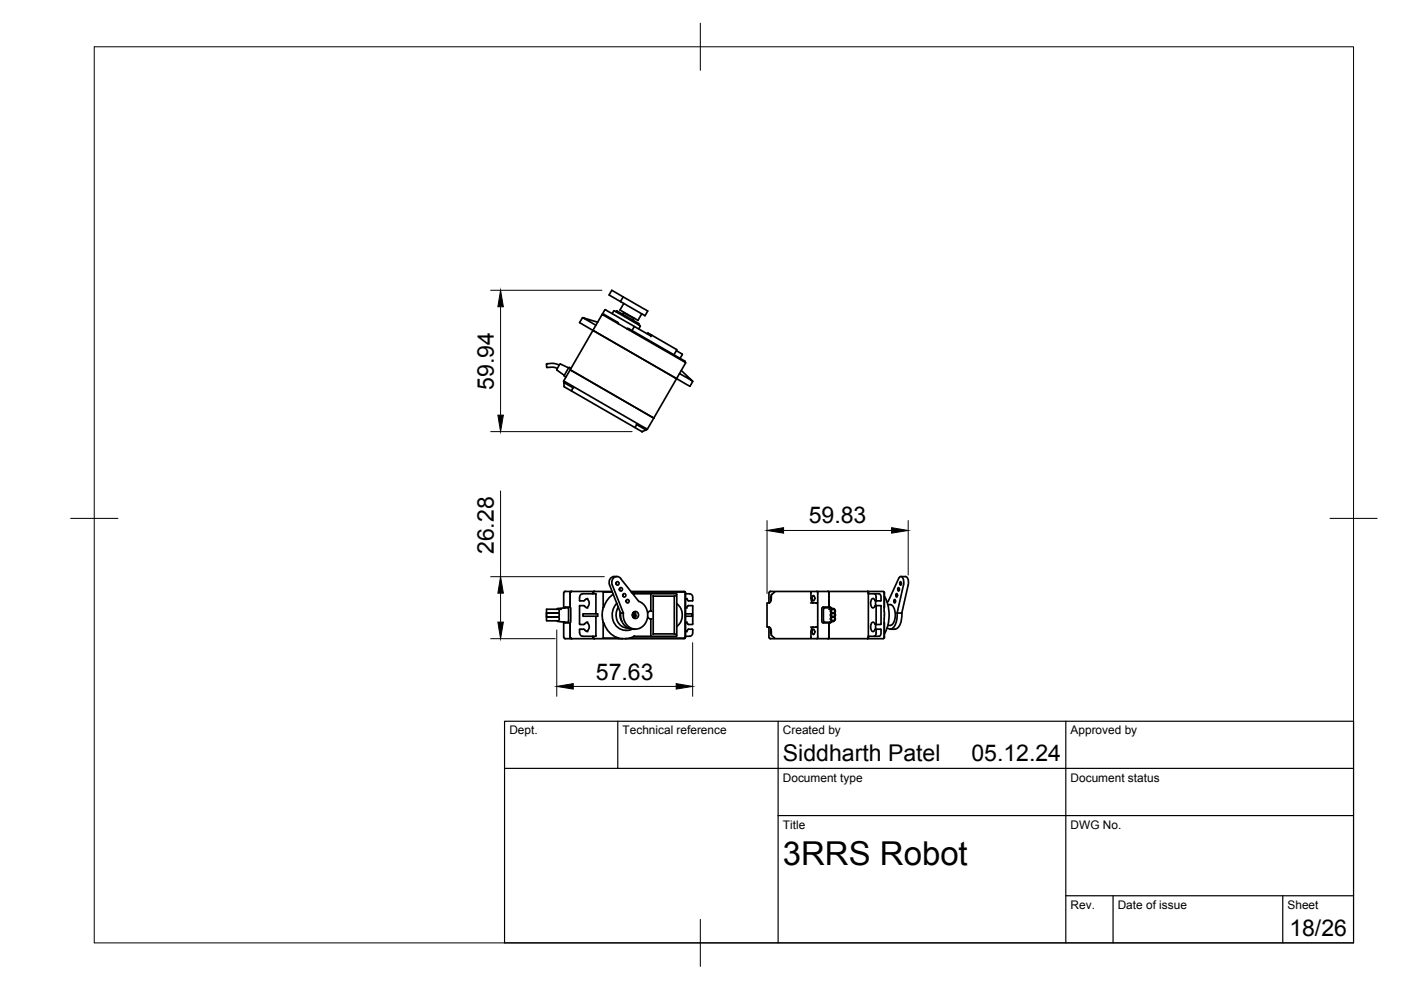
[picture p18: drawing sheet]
<svg xmlns="http://www.w3.org/2000/svg" width="297mm" height="210mm" viewBox="0 0 297 210" stroke-linecap="round" stroke-linejoin="round" font-family="sans-serif">
<defs><g id="words">
<text font-size="7" x="166" y="183.4">3RRS Robot</text>
<g font-size="4.9">
<text x="104.7" y="82.6" transform="rotate(-90 104.7 82.6)">59.94</text>
<text x="171.5" y="111">59.83</text>
<text x="104.7" y="117.5" transform="rotate(-90 104.7 117.5)">26.28</text>
<text x="126.3" y="144.1">57.63</text>
<text x="166" y="161.4">Siddharth Patel</text>
<text x="206" y="161.4">05.12.24</text>
<text x="273.4" y="198.6">18/26</text>
</g>
<g font-size="2.5">
<text x="108" y="155.7">Dept.</text>
<text x="132" y="155.7">Technical reference</text>
<text x="166" y="155.7">Created by</text>
<text x="227" y="155.7">Approved by</text>
<text x="166" y="165.7">Document type</text>
<text x="227" y="165.7">Document status</text>
<text x="166" y="175.7">Title</text>
<text x="227" y="175.7">DWG No.</text>
<text x="227" y="192.7">Rev.</text>
<text x="237" y="192.7">Date of issue</text>
<text x="273" y="192.7">Sheet</text>
</g>
</g></defs>
<!-- layer: Visible -->
<g fill="none" stroke="#000" stroke-width=".36">
<path d="M118.6 77.4a3.6 3.6 0 0 0-2.8-.2l.1 .7h1.4l.9 .2M120.5 78l-1.7-.8-.8 1.1 1.6 1.3M120.9 78.4l.3 .2M121 78.2l-.3-.3-.2 .1-.9 1.6 .3 .3 .2-.1M121.2 78.6l17.4 10zM123.5 67.4l-.6 1 2.8 1.7M123.6 67.4h-.1M125.7 70.1l20.5 11.7 .1 .1 .6-1M125.7 70.1l-6.2 10.7M126.7 68.3l-3.1-.9 2.7 1.6M127.7 66.7l-2 3.4M127.7 66.7l17.6 10.1"/>
<path d="M127.7 66.7l.7-1 9.6 5.5M127.8 66.7h-.2M127.9 66.7v.1M127.9 66.7l2.9 1.6 .3 .2-.1 .1M130.3 65.9l-.5 .6M130.3 65.9l5.4 3.2M130.7 66l-.1 .1M130.7 66l4.8 2.7M132.1 62.9l5.2 3-.5 1-5.2-3M132.1 62.9l-2.4-1.4-.6 1 2.5 1.4M132.1 62.9l-.5 1M132.2 66.2l1.9 1.2 .4 .1"/>
<path d="M132.2 66.3l-.2 .3M132.2 64.3l-.8 1.4 3.7 2.2h.2l.8-1.4M133 69.7l.1-.1 .3 .1 11.8 6.9v.2M134.4 67.5l-.2 .4M134.5 69.2l-.5 .9M135.4 68.7v.1M135.7 69.1l-.3 .7M137.2 70.8l.3-.2 5.9 3.5-.5 1.1M138 71.2v.2M138 71.1v.1M138.2 71.1h-.1M143.5 74.3v.1"/>
<path d="M143.5 74.4l1.1 .6M144.4 78.5l2.4 2.3-2.7-1.6M144.6 75l.1 .2M144.7 75.2l-.5 .8M145.3 76.8l-8.1 14.2M119.5 80.8l.2 1.2M119.5 80.8l17.4 10M119.5 81l.1 .1M119.6 81.1l2 1.1M119.7 82l16.4 9.5M121.5 82.2l-.3 .7M134.9 89.9l.1 .1"/>
<path d="M135 90l2 1.1M135 90l-.4 .6M136.1 91.4v.1M137 90.8v.1M137 90.9l.2 .1M137.2 91l-1.1 .5M137.2 91h.1M146.8 80.8l.1 .1M115.9 129.2h2.5l.2 .3-.2 .4M115.9 130.8h2.5M115.9 130h2.5M115.9 130v.8"/>
<path d="M115.9 130.8v.8M115.9 129.2v.8M118 130h.1M118 130.8h.1M118.1 131.6l1.7 .3M118.3 130h.1M118.3 130.8h.1M118.4 129.9l-2.5 .1M118.4 130.8h.1M118.4 130l.2 .4-.2 .4M118.4 130.8l.2 .5-.2 .3h-2.5M119.5 131.9v3.2l.3 .3"/>
<path d="M119.6 128.9l.2-.2h1l.2 .2v3l-.2 .2h-1l-.2-.2M119.8 128.9l-1.6 .1-.1 .2M119.8 128.9h.6M119.8 131.9h.6M119.8 131.9h.1M119.8 128.9h.1M119.8 135.4h12.2M120.4 128.9l.2 .3M120.5 129.2v2.4M120.6 131.6l-.2 .3M120.9 132.1v2.9l.3 .4M121.2 125.4l-.3 .3v3"/>
<path d="M122.9 126.7l.1 .7h.9l.3-.4 .4-.1M122.9 126.6a.71 .71 0 0 1 .6-.7h2.8v4.2M123 128.4h.9l.3 .4 .4 .1M123 128.4l-.1 4h.9l.8-.5M123.6 130.1h3.1v.6h-3.1zM124.4 132a1.07 1.07 0 0 1 0 1.9M124.4 126.9a1.07 1.07 0 0 1 0 1.9M124.6 133.9l-.8-.5h-.8l-.1 .8M125.7 134.9l.1 .3 .2 .2M126 125.4h-6.2l-.3 .3v3.2M126 125.4h3.8M126 125.4l-.2 .2-.1 .3"/>
<path d="M126.3 130.7v4.2h-2.8a.71 .71 0 0 1-.6-.7M127.9 128.8l-.2 1.6 .2 1.6M128 125.5h1.8M128 125.5l-.1 3.3 .2-.2M128.1 132.2l-.2-.2 .1 3.3M128.1 132.2a4.7 4.7 0 0 0 3 3.1h-3.1M130 126l-1.1 1.1-.8 1.5M130.6 123.5v.4M130.8 127.9a3.4 3.4 0 0 0 1.2 5.7h.6M130.8 122.3a1.28 1.28 0 0 0-1.4 .3 1.28 1.28 0 0 0-.2 1.4l2.4 6h.6l-2.4-6a1.12 1.12 0 0 1 .3-1.4 1.12 1.12 0 0 1 1.5 .1l3.8 4.8a3.1 3.1 0 0 1 1.9 3.2 3.1 3.1 0 0 1-2.5 2.7 2.86 2.86 0 0 1-2.6-3.4M131 135.3l1 .1M131.1 128.7a2.8 2.8 0 0 0 2 4.5"/>
<path d="M131.4 124.8v.3M131.5 129.8v1.2l.3 .7M131.6 130a2.88 2.88 0 0 0 2.6 3.4M132 135.4h.5M132.1 126v.4M132.8 127.3v.3M133.5 135.3h11.7M133.8 125.4l11.5 .1 .1 9.6-.4 .3h-12.5M133.9 125.5h11.3M134 125.7l.5 .3M134 133.4l-1.4 .3M134.1 130.2v.4"/>
<path d="M134.1 130.1v.5M134.2 130v.7M134.2 133.4h.5M134.2 129.9a.64 .64 0 0 1 0 .9 .64 .64 0 0 0 0-.8M134.3 129.9a.66 .66 0 0 1 0 1M134.4 129.8a.74 .74 0 0 1-.1 1.2M134.5 125.9l9 .1v8.9h-9M134.5 134.9l-1 .4-1 .1M134.5 129.7a.81 .81 0 0 1 0 1.4M134.5 134.8v.1M137.3 130.8l.4 .4 .3 .1M138 131.3v3.6"/>
<path d="M138 129.5l-.3 .1-.4 .4M138 125.9v3.6l.2 .1M138.2 131.2l-.2 .1M138.5 126.3v8.1M138.5 134.4l4.7 .1M138.5 126.4h4.5M138.5 134.4v.1M143 126.4v8M143.2 126.3l-.1 .1M143.5 128a3.1 3.1 0 0 1 0 4.8M145.2 135.2v.1M145.2 125.5v.1"/>
<path d="M145.2 125.5v9.8M145.4 125.9h.8a.73 .73 0 0 1 .7 .8l-.1 .7-1-.1M145.4 130.1h1.4v.6h-1.4M145.4 133.8l.3 .1M145.4 128.8l.3 .1M145.4 133.9l.5-.5h.9l.1 .8a.72 .72 0 0 1-.7 .7h-.8M145.4 126.9l.4 .4M145.7 131.9l-.3 .1M145.7 126.9l-.3 .1M146 128.4h.8M146 128.4l-.6 .4M146.8 128.4l.1 3.9-.9 .1-.6-.4"/>
<path d="M163 133l.1 2.2M163.1 125.6l-.1 2.2M163.1 135.2l.1 .1M163.1 135.2h.1M163.1 125.6h.1M163.2 125.5l-.1 .1M163.2 125.5l24.1-.1 .2 .2v4.8M163.3 125.4h.1M163.5 133.5l-.1 .5 .1 .5M163.5 126.1v.7a.87 .87 0 0 1-.9 1.1l.1 5a.79 .79 0 0 1 .8 1.1v.7M163.5 126.3l-.1 .5 .1 .5M163.6 134.6l.6 .6"/>
<path d="M163.6 126.1h.1M164.2 125.5l-.6 .6M171.9 127.8l1.2 .1M171.9 134v1.2M171.9 125.7a2.56 2.56 0 0 0 .4 2.1h.2M171.9 125.5l.1 .2M172.3 133.5l.2-.1a.69 .69 0 0 1 0 1.1 .7 .7 0 0 1-.2-1zM172.3 126.3h.2a.69 .69 0 0 1 0 1.1 .7 .7 0 0 1-.2-1.1zM172.5 133a.9 .9 0 0 0-.5 1M173.1 132.9l-1.2 .1M173.2 125.4h.1M173.2 125.4l.2 .3v9.4l-.2 .3"/>
<path d="M175.6 125.4l.2 .3-.1 3M175.7 132.1l.1 2.9-.2 .4M176.1 129.3a.49 .49 0 0 1 .8-.1 .49 .49 0 0 1 0 .7 .51 .51 0 0 1-.6 0 .51 .51 0 0 1-.2-.6zM176.1 131l.2-.2a.51 .51 0 0 1 .6 .1 .51 .51 0 0 1 .1 .6 .52 .52 0 0 1-.7 .1 .52 .52 0 0 1-.2-.6zM176.2 128.9l-.2-.2h-1.5l-.3 .3 .1 2.9 .2 .2h1.5l.2-.2M176.3 130l-.3 .4 .3 .4M176.3 130a.51 .51 0 0 1 .6 .1 .51 .51 0 0 1 .1 .6l-.7 .1M176.3 130h.1M176.3 130.8h.1M176.3 130.7v.1M176.5 130h.1M176.5 130.8h.1"/>
<path d="M177 129.3l-.2-.2-.8-.2h-1.3l-.1 .3v2.4l.3 .3h1.1l.8-.1 .2-.3M177 129.9v.2M177 130.7v.2M183.9 125.4l.2 .3M184.1 125.9h2.4l.3 .5v.9M184.1 125.7v9.4M184.1 135l-.2 .4M185.4 125.9a1.62 1.62 0 0 1 .3 1.5M185.5 132.3l-.4-.4a1.19 1.19 0 0 0 0 2l.4-.4M185.5 127.3l-.4-.4a1.19 1.19 0 0 0 0 2l.4-.4M185.5 132.3l.1 .1M185.5 127.3l.1 .1"/>
<path d="M185.6 133.4l1.2 .1M185.6 128.4h1.1M185.6 133.4l-.1 .1M185.6 128.4l-.1 .1M185.7 132.4v1M185.7 127.4v1M185.7 133.4l.1 .1a1.18 1.18 0 0 1-.4 1.4M185.7 128.4v4M186.7 128.4l.1 .1M186.8 133.5v.9l-.2 .4-2.5 .1M186.8 128.5v3.8M186.8 132.3l-1.2 .1"/>
<path d="M186.8 127.3l-1.2 .1M187.4 125.5l.1 3.3M187.5 132l-.1 3.3M187.5 130.4v4.8l-.3 .2-24-.1M187.5 126.4a8.4 8.4 0 0 1 0 8M188.2 128.2h.5M188.2 132.6h.5M188.7 133.4h1M188.7 128.2a1.98 1.98 0 0 1 1.1 2.2 1.98 1.98 0 0 1-1.1 2.2M189.6 127.1a.32 .32 0 0 1 .3 .4 .32 .32 0 0 1-.3 .3zM190 125.9a.32 .32 0 0 1 .3 .3 .32 .32 0 0 1-.3 .3zM190.2 130a3.6 3.6 0 0 1-1.2 3.3h-.6l-.3-.2"/>
<path d="M190.4 124.6a.32 .32 0 0 1 .3 .4 .32 .32 0 0 1-.3 .3zM190.5 122.7l-2.2 4.8-.2 .2M190.5 122.6l.4-.4a1.31 1.31 0 0 1 .7 1.8l-1.4 6h1M190.8 123.4a.32 .32 0 0 1 .3 .3 .32 .32 0 0 1-.3 .3zM191 122.3l1-.1a1.45 1.45 0 0 1 .6 1.8l-1.4 6M191.2 130a3.6 3.6 0 0 1-1.2 3.3l-.3 .1"/>
<circle cx="130.9" cy="123.7" r=".35"/>
<circle cx="131.7" cy="125" r=".35"/>
<circle cx="132.4" cy="126.2" r=".35"/>
<circle cx="133.1" cy="127.5" r=".35"/>
<circle cx="134.8" cy="130.4" r=".69"/>
<circle cx="176.6" cy="131.2" r=".39"/>
<circle cx="176.6" cy="130.4" r=".39"/>
<circle cx="176.6" cy="129.6" r=".39"/>
</g>
<g fill="#000">
<circle cx="118.8" cy="129.2" r=".18"/>
<circle cx="134.5" cy="129.8" r=".18"/>
<circle cx="134.5" cy="131" r=".18"/>
<circle cx="134.7" cy="130.6" r=".18"/>
<circle cx="175.7" cy="129.2" r=".18"/>
</g>
<!-- layer: BORDER -->
<path d="M20 9.9h267v190h-267zM148.5 4.9v10M15 109.9h10M282 109.9h10M148.5 194.9v10" fill="none" stroke="#000" stroke-width=".21"/>
<!-- layer: TITLEBLOCK -->
<path d="M107 152.9h180v47h-180zM131 152.9v10M165 152.9v47M226 152.9v47M107 162.9h180M165 172.9h122M226 189.9h61M236 189.9v10M272 189.9v10" fill="none" stroke="#000" stroke-width=".25"/>
<!-- layer: FD_Dimensions -->
<g fill="none" stroke="#000" stroke-width=".21">
<path d="M104 61.5h23.6M106.1 65v23M104 91.5h30M106.1 104.1v18.2M162.6 110.4v15.4M166.1 112.5h22.9M192.6 110.4v11.5M104 135.4h13.7M104 122.3h24.1M106.1 125.8v6.1M118 133.6v14M146.9 136.3v11.3"/>
<path d="M121.5 145.5h21.9"/>
</g>
<path d="M106.1 61.5l.6 3.5h-1.1zM105.6 88h1.1l-.6 3.5zM162.6 112.5l3.5-.6v1.1zM189 111.9l3.6 .6-3.6 .5zM105.6 131.9h1.1l-.6 3.5zM106.1 122.3l.6 3.5h-1.1zM118 145.5l3.5-.6v1.2zM143.4 144.9l3.5 .6-3.5 .6z" fill="#000" stroke="#000" stroke-width=".21"/>
<use href="#words"/>
</svg>
